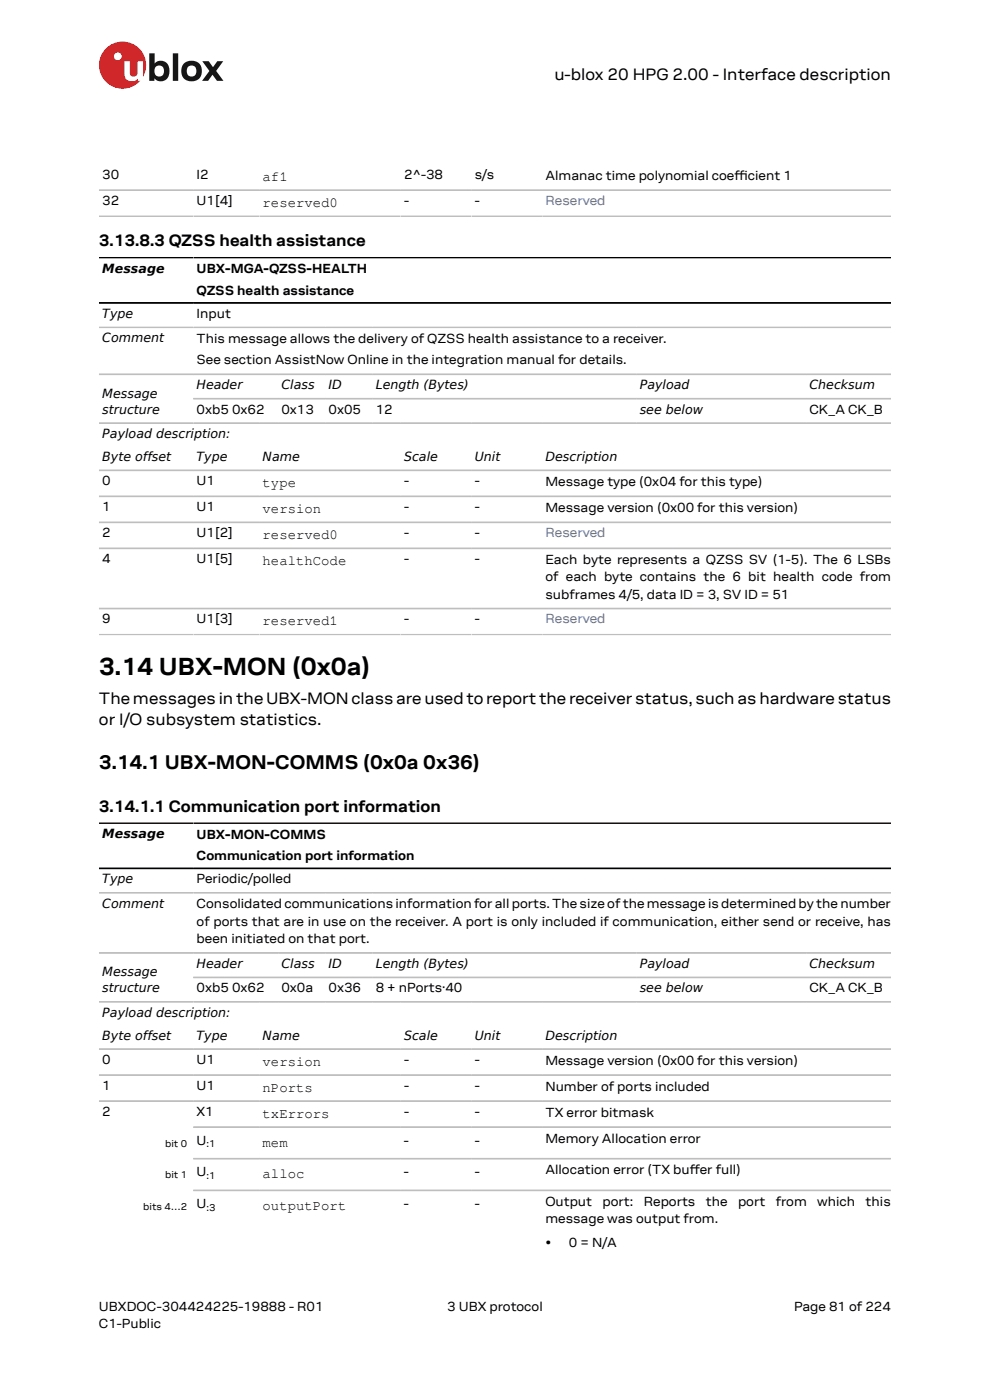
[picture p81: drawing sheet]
<svg xmlns="http://www.w3.org/2000/svg" width="210mm" height="297mm" viewBox="0 0 210 297" stroke-linecap="round" stroke-linejoin="round" font-family="sans-serif">
<defs><g id="words">
<text font-size="5.3" x="21" y="143.1">3.14 UBX-MON (0x0a)</text>
<text font-size="4.2" x="21" y="163.1">3.14.1 UBX-MON-COMMS (0x0a 0x36)</text>
<g font-size="3.5">
<text x="117.6" y="17">u-blox 20 HPG 2.00 - Interface description</text>
<text x="21" y="52.2">3.13.8.3 QZSS health assistance</text>
<text x="21" y="149.3">ThemessagesintheUBX-MONclassareusedtoreportthereceiverstatus,suchashardwarestatus</text>
<text x="21" y="153.9">or I/O subsystem statistics.</text>
<text x="21" y="172.2">3.14.1.1 Communication port information</text>
</g>
<g font-size="3">
<text x="55.7" y="38.4">af1</text>
<text x="55.7" y="43.9">reserved0</text>
<text x="55.7" y="103.3">type</text>
<text x="55.7" y="108.8">version</text>
<text x="55.7" y="114.3">reserved0</text>
<text x="55.7" y="119.9">healthCode</text>
<text x="55.7" y="132.6">reserved1</text>
<text x="55.7" y="226.1">version</text>
<text x="55.7" y="231.6">nPorts</text>
<text x="55.7" y="237.1">txErrors</text>
<text x="55.7" y="243.2">mem</text>
<text x="55.7" y="249.9">alloc</text>
<text x="55.7" y="256.7">outputPort</text>
</g>
<g font-size="2.8">
<text x="21.7" y="38">30</text>
<text x="41.7" y="38">I2</text>
<text x="85.7" y="38">2^-38</text>
<text x="100.7" y="38">s/s</text>
<text x="115.7" y="38.1">Almanac time polynomial coef</text>
<text x="155.8" y="38.1">f</text>
<text x="155.8" y="38.1">icient 1</text>
<text x="21.7" y="43.5">32</text>
<text x="41.7" y="43.5">U1[4]</text>
<text x="85.7" y="43.5">-</text>
<text x="100.7" y="43.5">-</text>
<text x="41.7" y="58">UBX-MGA-QZSS-HEALTH</text>
<text x="41.7" y="62.5">QZSS health assistance</text>
<text x="41.7" y="67.4">Input</text>
<text x="41.7" y="72.8">This message allows the delivery of QZSS health assistance to a receiver.</text>
<text x="41.7" y="77.3">See section AssistNow Online in the integration manual for details.</text>
<text x="41.7" y="87.8">0xb5 0x62</text>
<text x="59.7" y="87.8">0x13</text>
<text x="69.7" y="87.8">0x05</text>
<text x="79.7" y="87.8">12</text>
<text x="171.7" y="87.8">CK_A CK_B</text>
<text x="21.7" y="102.9">0</text>
<text x="41.7" y="102.9">U1</text>
<text x="85.7" y="102.9">-</text>
<text x="100.7" y="102.9">-</text>
<text x="115.7" y="103.1">Message type (0x04 for this type)</text>
<text x="21.7" y="108.5">1</text>
<text x="21.7" y="114">2</text>
<text x="41.7" y="108.5">U1</text>
<text x="41.7" y="114">U1[2]</text>
<text x="85.7" y="108.5">-</text>
<text x="85.7" y="114">-</text>
<text x="100.7" y="108.5">-</text>
<text x="100.7" y="114">-</text>
<text x="115.7" y="108.6">Message version (0x00 for this version)</text>
<text x="21.7" y="119.5">4</text>
<text x="41.7" y="119.5">U1[5]</text>
<text x="85.7" y="119.5">-</text>
<text x="100.7" y="119.5">-</text>
<text x="115.7" y="119.6">Each byte represents a QZSS SV (1-5). The 6 LSBs</text>
<text x="115.7" y="123.3">of each byte contains the 6 bit health code from</text>
<text x="115.7" y="127">subframes 4/5, data ID = 3, SV ID = 51</text>
<text x="21.7" y="132.3">9</text>
<text x="41.7" y="132.3">U1[3]</text>
<text x="85.7" y="132.3">-</text>
<text x="100.7" y="132.3">-</text>
<text x="41.7" y="177.9">UBX-MON-COMMS</text>
<text x="41.7" y="182.4">Communication port information</text>
<text x="41.7" y="187.4">Periodic/polled</text>
<text x="41.7" y="192.7">Consolidated communications information for all ports. The size of the message is determined by the number</text>
<text x="41.7" y="196.4">of ports that are in use on the receiver. A port is only included if communication, either send or receive, has</text>
<text x="41.7" y="200">been initiated on that port.</text>
<text x="41.7" y="210.5">0xb5 0x62</text>
<text x="59.7" y="210.5">0x0a</text>
<text x="69.7" y="210.5">0x36</text>
<text x="79.7" y="210.5">8 + nPorts·40</text>
<text x="171.7" y="210.5">CK_A CK_B</text>
<text x="21.7" y="225.7">0</text>
<text x="41.7" y="225.7">U1</text>
<text x="85.7" y="225.7">-</text>
<text x="100.7" y="225.7">-</text>
<text x="115.7" y="225.9">Message version (0x00 for this version)</text>
<text x="21.7" y="231.2">1</text>
<text x="41.7" y="231.2">U1</text>
<text x="85.7" y="231.2">-</text>
<text x="100.7" y="231.2">-</text>
<text x="115.7" y="231.4">Number of ports included</text>
<text x="21.7" y="236.7">2</text>
<text x="41.7" y="236.7">X1</text>
<text x="85.7" y="236.7">-</text>
<text x="100.7" y="236.7">-</text>
<text x="115.7" y="236.9">TX error bitmask</text>
<text x="41.7" y="242.9">U</text>
<text x="85.7" y="242.9">-</text>
<text x="100.7" y="242.9">-</text>
<text x="115.7" y="242.4">Memory Allocation error</text>
<text x="41.7" y="249.6">U</text>
<text x="85.7" y="249.6">-</text>
<text x="100.7" y="249.6">-</text>
<text x="115.7" y="249.1">Allocation error (TX bufer full)</text>
<text x="146.3" y="249.1">f</text>
<text x="41.7" y="256.3">U</text>
<text x="85.7" y="256.3">-</text>
<text x="100.7" y="256.3">-</text>
<text x="115.7" y="255.8">Output</text>
<text x="127.8" y="255.8">port:</text>
<text x="136.6" y="255.8">Reports</text>
<text x="149.7" y="255.8">the</text>
<text x="156.5" y="255.8">port</text>
<text x="164.6" y="255.8">from</text>
<text x="173.4" y="255.8">which</text>
<text x="183.6" y="255.8">this</text>
<text x="115.7" y="259.5">message was output from.</text>
<text x="115.7" y="264.5">•</text>
<text x="120.7" y="264.5">0 = N/A</text>
<text x="21" y="278">UBXDOC-304424225-19888 - R01</text>
<text x="21" y="281.8">C1-Public</text>
<text x="94.9" y="278">3 UBX protocol</text>
<text x="168.4" y="278">Page 81 of 224</text>
</g>
<g font-size="2.8" fill="#4664b4">
<text x="115.7" y="43.5">Reserved</text>
<text x="115.7" y="114">Reserved</text>
<text x="115.7" y="132.3">Reserved</text>
</g>
<g font-size="2.7">
<text x="21.7" y="57.9">Message</text>
<text x="21.7" y="67.5">Type</text>
<text x="21.7" y="72.7">Comment</text>
<text x="41.7" y="82.6">Header</text>
<text x="59.7" y="82.6">Class</text>
<text x="69.7" y="82.6">ID</text>
<text x="79.7" y="82.6">Length (Bytes)</text>
<text x="135.7" y="82.6">Payload</text>
<text x="171.7" y="82.6">Checksum</text>
<text x="21.7" y="84.4">Message</text>
<text x="21.7" y="87.8">structure</text>
<text x="135.7" y="87.8">see below</text>
<text x="21.7" y="93">Payload description:</text>
<text x="21.7" y="97.8">Byte offset</text>
<text x="41.7" y="97.8">Type</text>
<text x="55.7" y="97.8">Name</text>
<text x="85.7" y="97.8">Scale</text>
<text x="100.7" y="97.8">Unit</text>
<text x="115.7" y="97.8">Description</text>
<text x="21.7" y="177.8">Message</text>
<text x="21.7" y="187.4">Type</text>
<text x="21.7" y="192.6">Comment</text>
<text x="21.7" y="207.1">Message</text>
<text x="41.7" y="205.4">Header</text>
<text x="59.7" y="205.4">Class</text>
<text x="69.7" y="205.4">ID</text>
<text x="79.7" y="205.4">Length (Bytes)</text>
<text x="135.7" y="205.4">Payload</text>
<text x="171.7" y="205.4">Checksum</text>
<text x="21.7" y="210.6">structure</text>
<text x="21.7" y="215.7">Payload description:</text>
<text x="135.7" y="210.6">see below</text>
<text x="21.7" y="220.6">Byte offset</text>
<text x="41.7" y="220.6">Type</text>
<text x="55.7" y="220.6">Name</text>
<text x="85.7" y="220.6">Scale</text>
<text x="100.7" y="220.6">Unit</text>
<text x="115.7" y="220.6">Description</text>
</g>
<g font-size="2.1">
<text x="35" y="243.4">bit 0</text>
<text x="43.8" y="243.4">:1</text>
<text x="35" y="249.9">bit 1</text>
<text x="43.8" y="250.1">:1</text>
<text x="30.4" y="256.7">bits 4…2</text>
<text x="43.8" y="256.8">:3</text>
</g>
</g></defs>
<circle cx="26" cy="13.8" r="5" fill="#ed2023"/>
<circle cx="25" cy="11.9" r=".83" fill="#fff"/>
<g fill="#151516">
<path d="M36.7 11.3h1.1v5.9h-1.1z"/>
<path d="M42.9 13h1.4l.9 1.3 .9-1.3h1.3l-1.6 2 1.6 2.2h-1.4l-.9-1.4-1 1.4h-1.2l1.5-2.1z"/>
<path d="M33 14.2a1.17 1.17 0 0 0-.1 1.5 1.17 1.17 0 0 0 1.4 .4 1.16 1.16 0 0 0 .4-1.6 1.16 1.16 0 0 0-1.7-.3zM31.7 11.3h1.1v2.2a1.82 1.82 0 0 1 2.2-.4 1.82 1.82 0 0 1 .9 2 1.83 1.83 0 0 1-1 2 1.83 1.83 0 0 1-2.1-.5v.6h-1.1z"/>
<path d="M39.9 14.2a1.18 1.18 0 0 0-.2 1.5 1.18 1.18 0 0 0 1.5 .4 1.18 1.18 0 0 0 .4-1.6 1.18 1.18 0 0 0-1.5-.5zM38.4 15a2.25 2.25 0 0 1 4.5 0 2.25 2.25 0 0 1-4.5 0z"/>
</g>
<path d="M26.4 13h1.1v2.5a.84 .84 0 0 0 1 .7 .84 .84 0 0 0 .7-.9v-2.3h1.1v4.2h-1.1v-.5a1.59 1.59 0 0 1-1.8 .5 1.59 1.59 0 0 1-1-1.6z" fill="#fff"/>
<g fill="none" stroke="#bebebe" stroke-width=".35">
<path d="M21 40.3h168M21 45.9h168M21 69.5h168M21 79.4h168M21 89.8h168M21 99.8h168M41 84.6h148M21 105.3h168M21 110.8h168M21 116.3h168M21 129.1h168M21 134.6h168"/>
<path d="M21 189.4h168M21 202.2h168M21 212.5h168M189 207.4h-148M21 222.5h168M21 228.1h168M21 233.6h168M41 239.1h148M41 245.8h148M41 252.5h148"/>
</g>
<path d="M21 54.7h168M21 64.3h168M21 174.6h168M21 184.2h168" fill="none" stroke="#000" stroke-width=".35"/>
<use href="#words"/>
</svg>
